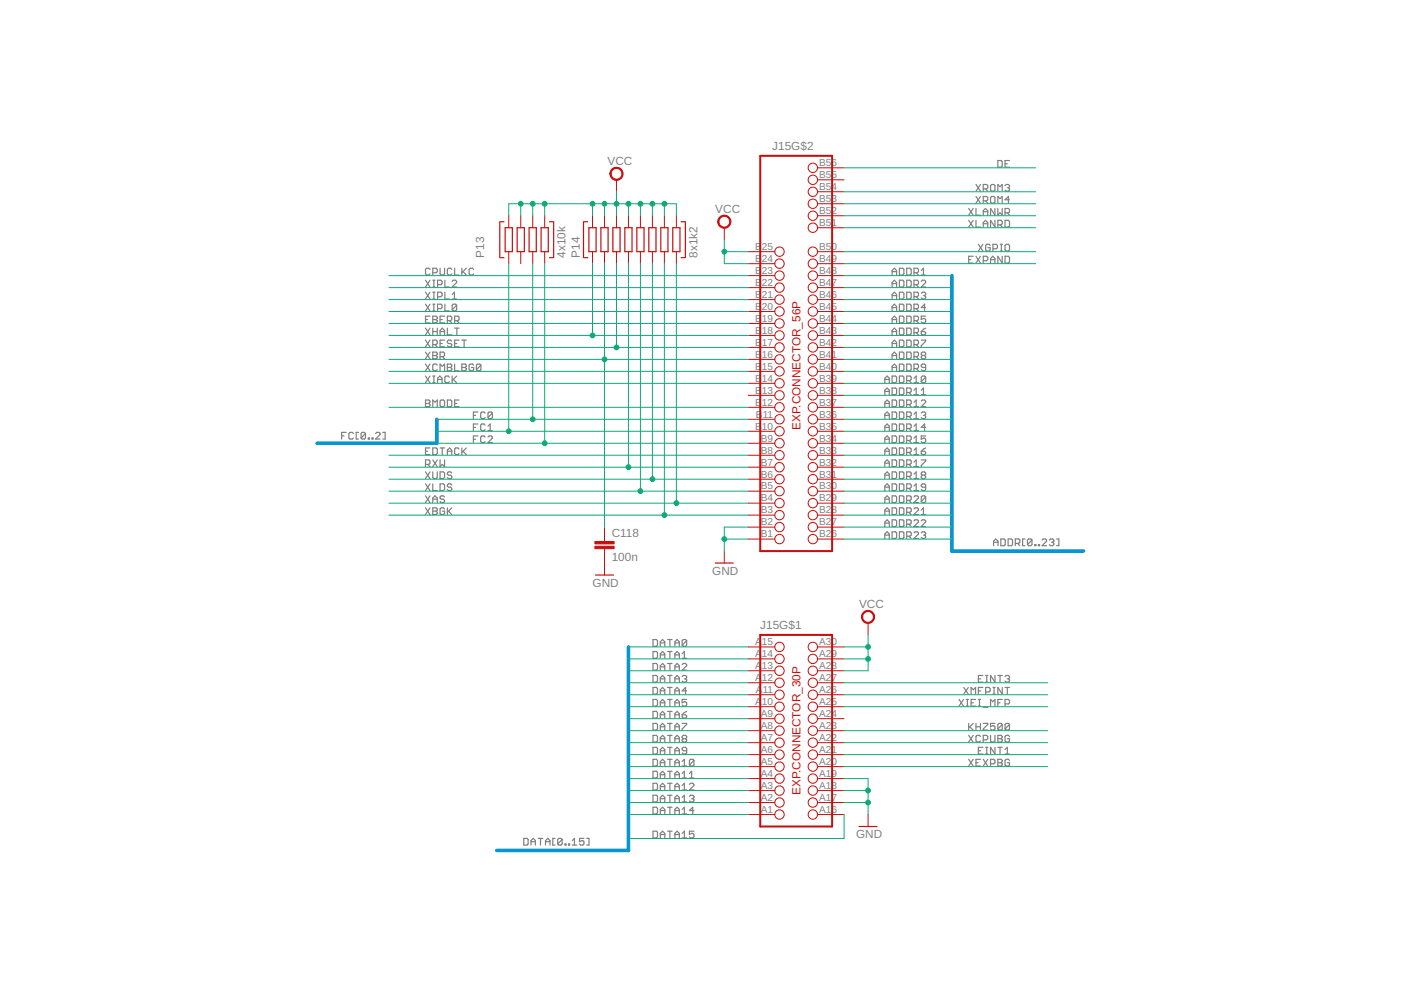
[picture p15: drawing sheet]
<svg xmlns="http://www.w3.org/2000/svg" width="297mm" height="210mm" viewBox="0 0 297 210" stroke-linecap="round" stroke-linejoin="round" font-family="sans-serif">
<defs><g id="words">
<g font-size="2.5" fill="#808080">
<text x="128.8" y="34.9">VCC</text>
<text x="163.7" y="31.8">J15G$2</text>
<text x="151.7" y="45.1">VCC</text>
<text x="102.7" y="54.6" transform="rotate(-90 102.7 54.6)">P13</text>
<text x="119.9" y="54.6" transform="rotate(-90 119.9 54.6)">4x10k</text>
<text x="123" y="54.6" transform="rotate(-90 123 54.6)">P14</text>
<text x="147.9" y="54.6" transform="rotate(-90 147.9 54.6)">8x1k2</text>
<text x="129.7" y="113.9">C118</text>
<text x="129.7" y="119">100n</text>
<text x="125.6" y="124.5">GND</text>
<text x="151" y="121.9">GND</text>
<text x="182.1" y="128.9">VCC</text>
<text x="161.2" y="133.3">J15G$1</text>
<text x="181.5" y="177.8">GND</text>
</g>
<g font-size="2.5" fill="#c90d0c">
<text x="169.7" y="91.1" transform="rotate(-90 169.7 91.1)">EXP.CONNECTOR_56P</text>
<text x="169.7" y="168.6" transform="rotate(-90 169.7 168.6)">EXP.CONNECTOR_30P</text>
</g>
<g font-size="2.1" fill="#808080">
<text x="173.7" y="35.2">B56</text>
<text x="173.7" y="40.3">B54</text>
<text x="173.7" y="37.8">B55</text>
<text x="173.7" y="47.9">B51</text>
<text x="173.7" y="45.4">B52</text>
<text x="173.7" y="42.8">B53</text>
<text x="160.1" y="53">B</text>
<text x="161.6" y="53">25</text>
<text x="173.7" y="53">B50</text>
<text x="160.1" y="58.1">B</text>
<text x="160.1" y="55.5">B</text>
<text x="161.6" y="58.1">23</text>
<text x="161.6" y="55.5">24</text>
<text x="173.7" y="58.1">B48</text>
<text x="173.7" y="55.5">B49</text>
<text x="160.1" y="65.7">B</text>
<text x="160.1" y="63.2">B</text>
<text x="160.1" y="60.6">B</text>
<text x="161.6" y="65.7">20</text>
<text x="161.6" y="63.2">21</text>
<text x="161.6" y="60.6">22</text>
<text x="173.7" y="65.7">B45</text>
<text x="173.7" y="63.2">B46</text>
<text x="173.7" y="60.6">B47</text>
<text x="160.1" y="70.8">B</text>
<text x="160.1" y="68.2">B</text>
<text x="161.6" y="70.8">18</text>
<text x="161.6" y="68.2">19</text>
<text x="173.7" y="70.8">B43</text>
<text x="173.7" y="68.2">B44</text>
<text x="160.1" y="75.9">B</text>
<text x="160.1" y="73.3">B</text>
<text x="161.6" y="75.9">16</text>
<text x="161.6" y="73.3">17</text>
<text x="173.7" y="75.9">B41</text>
<text x="173.7" y="73.3">B42</text>
<text x="160.1" y="83.5">B</text>
<text x="160.1" y="80.9">B</text>
<text x="160.1" y="78.4">B</text>
<text x="161.6" y="83.5">13</text>
<text x="161.6" y="80.9">14</text>
<text x="161.6" y="78.4">15</text>
<text x="173.7" y="83.5">B38</text>
<text x="173.7" y="80.9">B39</text>
<text x="173.7" y="78.4">B40</text>
<text x="160.1" y="86">B</text>
<text x="160.3" y="88.5">B</text>
<text x="161.6" y="86">12</text>
<text x="161.7" y="88.5">11</text>
<text x="173.7" y="88.5">B36</text>
<text x="173.7" y="86">B37</text>
<text x="160.1" y="91.1">B</text>
<text x="161.3" y="93.6">B9</text>
<text x="161.6" y="91.1">10</text>
<text x="173.7" y="93.6">B34</text>
<text x="173.7" y="91.1">B35</text>
<text x="161.3" y="101.2">B6</text>
<text x="161.3" y="98.7">B7</text>
<text x="161.3" y="96.2">B8</text>
<text x="173.7" y="101.2">B31</text>
<text x="173.7" y="98.7">B32</text>
<text x="173.7" y="96.2">B33</text>
<text x="161.3" y="106.3">B4</text>
<text x="161.3" y="103.8">B5</text>
<text x="173.7" y="106.3">B29</text>
<text x="173.7" y="103.8">B30</text>
<text x="161.3" y="113.9">B1</text>
<text x="161.3" y="111.4">B2</text>
<text x="161.3" y="108.9">B3</text>
<text x="173.7" y="113.9">B26</text>
<text x="173.7" y="111.4">B27</text>
<text x="173.7" y="108.9">B28</text>
<text x="160.1" y="136.8">A</text>
<text x="161.6" y="136.8">15</text>
<text x="173.7" y="136.8">A30</text>
<text x="160.1" y="141.9">A</text>
<text x="160.1" y="139.3">A</text>
<text x="161.6" y="141.9">13</text>
<text x="161.6" y="139.3">14</text>
<text x="173.7" y="141.9">A28</text>
<text x="173.7" y="139.3">A29</text>
<text x="160.1" y="149.5">A</text>
<text x="160.1" y="144.4">A</text>
<text x="160.3" y="147">A</text>
<text x="161.6" y="149.5">10</text>
<text x="161.6" y="144.4">12</text>
<text x="161.7" y="147">11</text>
<text x="173.7" y="149.5">A25</text>
<text x="173.7" y="147">A26</text>
<text x="173.7" y="144.4">A27</text>
<text x="161.3" y="154.6">A8</text>
<text x="161.3" y="152">A9</text>
<text x="173.7" y="154.6">A23</text>
<text x="173.7" y="152">A24</text>
<text x="161.3" y="159.6">A6</text>
<text x="161.3" y="157.1">A7</text>
<text x="173.7" y="159.6">A21</text>
<text x="173.7" y="157.1">A22</text>
<text x="161.3" y="167.3">A3</text>
<text x="161.3" y="164.7">A4</text>
<text x="161.3" y="162.2">A5</text>
<text x="173.7" y="167.3">A18</text>
<text x="173.7" y="164.7">A19</text>
<text x="173.7" y="162.2">A20</text>
<text x="161.3" y="172.3">A1</text>
<text x="161.3" y="169.8">A2</text>
<text x="173.7" y="172.3">A16</text>
<text x="173.7" y="169.8">A17</text>
</g>
</g></defs>
<g fill="none" stroke="#808080" stroke-width=".25">
<path d="M206.9 39.1l1 1.4M207.9 39.1l-1 1.4M210.2 39.1h.5l.2 .2v1l-.2 .2h-.5l-.2-.2v-1zM211.6 34h.7l.2 .3v.9l-.2 .3h-.7zM213.1 39.3l.2-.2h.5l.2 .2-.2 .5M213.1 34.7h.5M213.6 39.8h.2M213.8 39.8l.2 .2v.3l-.2 .2h-.5l-.2-.2M214 34h-.9v1.5h.9M90.2 59.4l1 1.5M91.2 57.1l-.3-.2h-.5l-.2 .2v1l.2 .2h.5l.3-.2M91.2 59.4l-1 1.5"/>
<path d="M91.8 59.4h.4M91.8 57.8h.7l.2-.2v-.5l-.2-.2h-.7v1.4M92 59.4v1.5M93.3 56.9v1.2l.2 .2h.5l.3-.2v-1.2M94.3 59.4v1.5h1M95.8 57.1l-.3-.2h-.4l-.3 .2v1l.3 .2h.4l.3-.2M95.9 59.7l.2-.3h.5l.2 .3v.2l-.9 1h.9M96.4 56.9v1.4h.9M97.9 56.9v1.4M98.2 57.6l.7 .7M98.9 56.9l-1 .9M100.4 57.1l-.2-.2h-.5l-.2 .2v1l.2 .2h.5l.2-.2"/>
<path d="M189.1 58.3v-.9l.5-.5 .5 .5v.9M189.1 57.6h1M190.7 56.9h.7l.2 .2v1l-.2 .2h-.7zM190.7 59.4h.7l.2 .3v.9l-.2 .3h-.7zM192.2 56.9h.7l.3 .2v1l-.3 .2h-.7zM192.2 59.4h.7l.3 .3v.9l-.3 .3h-.7zM193.8 57.8h.7l.2-.2v-.5l-.2-.2h-.7v1.4M194.2 57.8l.5 .5M195.3 57.4l.5-.5v1.4M195.3 59.7l.3-.3h.4l.3 .3v.2l-1 1h1M195.3 58.3h1M205.4 55.1h.4"/>
<path d="M205.4 44.2l.9 1.4M205.4 46.7l.9 1.5M206.3 54.3h-.9v1.5h.9M206.3 44.2l-.9 1.4M206.3 46.7l-.9 1.5M206.9 44.2v1.4h1M206.9 46.7v1.5h1M206.9 54.3l1 1.5M206.9 41.7l1 1.4M207.4 51.8l1 1.4M207.9 54.3l-1 1.5M207.9 41.7l-1 1.4"/>
<path d="M208.4 51.8l-1 1.4M208.5 40h.7l.2-.2v-.5l-.2-.2h-.7v1.4M208.5 42.6h.7l.2-.2v-.5l-.2-.2h-.7v1.4M208.5 45.6v-.9l.4-.5 .5 .5v.9M208.5 48.2v-1l.4-.5 .5 .5v1M208.5 55.3h.7l.2-.2v-.5l-.2-.3h-.7v1.5M208.5 44.9h.9M208.5 47.4h.9M208.9 42.6l.5 .5M208.9 40l.5 .5M209.9 52l-.2-.2h-.5l-.2 .2v1l.2 .2h.5l.2-.2v-.5h-.5M210 55.8v-1l.5-.5 .4 .5v1"/>
<path d="M210 55.1h.9M210.2 41.7h.5l.2 .2v.9l-.2 .3h-.5l-.2-.3v-.9zM210.5 52.7h.7l.3-.2v-.5l-.3-.2h-.7v1.4M210.9 44.2v1.4l-.9-1.4v1.4M210.9 46.7v1.5l-.9-1.5v1.5M211.6 40.5v-1.4l.4 .5 .5-.5v1.4M211.6 43.1v-1.4l.4 .4 .5-.4v1.4M211.6 44.2v1.4l.4-.5 .5 .5v-1.4M211.6 47.7h.7l.2-.3v-.4l-.2-.3h-.7v1.5M212 47.7l.5 .5M212.1 51.8h.4M212.1 53.2h.4"/>
<path d="M212.3 51.8v1.4M212.5 54.3v1.5l-.9-1.5v1.5M213.1 45.1h.7l.2-.2v-.5l-.2-.2h-.7v1.4M213.1 46.7h.7l.2 .3v.9l-.2 .3h-.7zM213.1 54.3h.7l.2 .3v.9l-.2 .3h-.7zM213.3 51.8h.5l.2 .2v1l-.2 .2h-.5l-.2-.2v-1zM213.6 45.1l.4 .5M214 42.4h-.9l.7-.7v1.4M90.2 67.8h.5M90.2 62l1 1.4M90.2 64.5l1 1.4M90.2 69.6l1 1.4"/>
<path d="M90.2 72.1l1 1.4M90.2 74.7l1 1.4M90.2 77.2l1 1.4M90.2 79.7l1 1.5M91.2 67h-1v1.5h1M91.2 62l-1 1.4M91.2 64.5l-1 1.4M91.2 69.6l-1 1.4M91.2 72.1l-1 1.4M91.2 74.7l-1 1.4M91.2 77.2l-1 1.4M91.2 79.7l-1 1.5"/>
<path d="M91.8 79.7h.4M91.8 75.4h.7M91.8 74.7h.7l.2 .2v.2l-.2 .3 .2 .2v.2l-.2 .3h-.7zM91.8 73.1h.7l.2-.3v-.5l-.2-.2h-.7v1.4M91.8 63.4h.4M91.8 62h.4M91.8 60.9h.4M91.8 70.3h.9M91.8 67.8h.7M91.8 67h.7l.2 .3v.2l-.2 .3 .2 .2v.2l-.2 .3h-.7zM91.8 65.9h.4M91.8 64.5h.4"/>
<path d="M91.8 69.6v1.4M92 62v1.4M92 64.5v1.4M92 79.7v1.5M92.2 73.1l.5 .4M92.7 77.4l-.2-.2h-.5l-.2 .2v1l.2 .2h.5l.2-.2M92.7 69.6v1.4M92.8 62.9h.7l.2-.2v-.5l-.2-.2h-.7v1.4M92.8 60.4h.7l.2-.3v-.4l-.2-.3h-.7v1.5M92.8 65.4h.7l.2-.2v-.5l-.2-.2h-.7v1.4M93.3 75.6h.7l.3-.2v-.5l-.3-.2h-.7v1.4M93.3 72.8h.5"/>
<path d="M93.3 70.3h1M93.3 67.8h.5M93.3 71v-.9l.5-.5 .5 .5v.9M93.3 78.6v-1.4l.5 .5 .5-.5v1.4M93.8 75.6l.5 .5M94.3 72.1h-1v1.4h1M94.3 67h-1v1.5h1M94.3 62v1.4h1M94.3 64.5v1.4h1M94.8 77.9h.7M94.8 77.2h.7l.3 .2-.3 .5 .3 .5-.3 .2h-.7zM94.8 69.6v1.4h1"/>
<path d="M94.8 68h.7l.3-.2v-.5l-.3-.3h-.7v1.5M95.3 80l-.3-.3h-.4l-.3 .3v.9l.3 .3h.4l.3-.3M95.3 68l.5 .5M95.8 72.3l-.3-.2h-.4l-.3 .2v.3l.3 .2h.4l.3 .3-.3 .4h-.4l-.3-.2M95.9 63.4h.9M95.9 62.4l.5-.4v1.4M95.9 79.7v1.5M96.4 77.2v1.4h.9M96.4 72.8h.5M96.4 69.6h.9M96.4 68h.7l.2-.2v-.5l-.2-.3h-.7v1.5M96.8 64.7v1l-.2 .2h-.5l-.2-.2"/>
<path d="M96.8 64.7l-.2-.2h-.5l-.2 .2v1M96.8 64.7l-.9 1M96.8 79.7l-.9 1M96.9 69.6v1.4M96.9 68l.4 .5M97.3 72.1h-.9v1.4h.9M97.9 77.9h.7M97.9 77.2h.7l.3 .2-.3 .5 .3 .5-.3 .2h-.7zM97.9 72.1h1M98.4 72.1v1.4M100.4 77.4l-.2-.2h-.5l-.2 .2v1l.2 .2h.5l.2-.2v-.5h-.5M102 77.4v1l-.3 .2h-.5l-.2-.2"/>
<path d="M102 77.4l-.3-.2h-.5l-.2 .2v1M102 77.4l-1 1M189.1 60.9v-1l.5-.5 .5 .5v1M189.1 63.4v-1l.5-.4 .5 .4v1M189.1 65.9v-.9l.5-.5 .5 .5v.9M189.1 68.5v-1l.5-.5 .5 .5v1M189.1 71v-.9l.5-.5 .5 .5v.9M189.1 73.5v-.9l.5-.5 .5 .5v.9M189.1 76.1v-1l.5-.4 .5 .4v1M189.1 78.6v-.9l.5-.5 .5 .5v.9M189.1 79.7h.8l.2 .3v.9l-.2 .3h-.8zM189.1 77.9h1"/>
<path d="M189.1 75.4h1M189.1 72.8h1M189.1 62.7h1M189.1 60.1h1M189.1 70.3h1M189.1 67.8h1M189.1 65.2h1M190.7 62h.7l.2 .2v.9l-.2 .3h-.7zM190.7 64.5h.7l.2 .2v1l-.2 .2h-.7zM190.7 67h.7l.2 .3v.9l-.2 .3h-.7zM190.7 69.6h.7l.2 .2v1l-.2 .2h-.7zM190.7 72.1h.7l.2 .2v1l-.2 .2h-.7z"/>
<path d="M190.7 74.7h.7l.2 .2v.9l-.2 .3h-.7zM190.7 77.2h.7l.2 .2v1l-.2 .2h-.7zM190.7 79.7h.7l.2 .3v.9l-.2 .3h-.7zM192.2 62h.7l.3 .2v.9l-.3 .3h-.7zM192.2 64.5h.7l.3 .2v1l-.3 .2h-.7zM192.2 67h.7l.3 .3v.9l-.3 .3h-.7zM192.2 69.6h.7l.3 .2v1l-.3 .2h-.7zM192.2 72.1h.7l.3 .2v1l-.3 .2h-.7zM192.2 74.7h.7l.3 .2v.9l-.3 .3h-.7zM192.2 77.2h.7l.3 .2v1l-.3 .2h-.7zM193.8 60.4h.7l.2-.3v-.4l-.2-.3h-.7v1.5M193.8 62.9h.7l.2-.2v-.5l-.2-.2h-.7v1.4"/>
<path d="M193.8 65.4h.7l.2-.2v-.5l-.2-.2h-.7v1.4M193.8 68h.7l.2-.2v-.5l-.2-.3h-.7v1.5M193.8 70.5h.7l.2-.2v-.5l-.2-.2h-.7v1.4M193.8 73.1h.7l.2-.3v-.5l-.2-.2h-.7v1.4M193.8 75.6h.7l.2-.2v-.5l-.2-.2h-.7v1.4M193.8 78.1h.7l.2-.2v-.5l-.2-.2h-.7v1.4M194.2 78.1l.5 .5M194.2 75.6l.5 .5M194.2 73.1l.5 .4M194.2 62.9l.5 .5M194.2 60.4l.5 .5M194.2 70.5l.5 .5"/>
<path d="M194.2 68l.5 .5M194.2 65.4l.5 .5M195.3 70.3h.7l.3 .5-.3 .2h-.4l-.3-.2zM195.3 72.1h1v.2l-1 1v.2M195.3 62.2l.3-.2h.4l.3 .2v.2l-.3 .3M195.6 75.4l-.3-.3v-.2l.3-.2h.4l.3 .2v.2l-.3 .3M195.6 75.4l-.3 .2 .3 .5h.4l.3-.3-.3-.4M195.6 75.4h.4M195.8 62.7h.2M196 62.7l.3 .2-.3 .5h-.4l-.3-.3M196.3 67h-1v.8l.5-.3 .5 .3v.4l-.3 .3h-.4l-.3-.3M196.3 77.9h-.7l-.3-.2 .3-.5h.4l.3 .2v1l-.3 .2h-.4l-.3-.2"/>
<path d="M196.3 80l-.3-.3h-.4l-.3 .3v.9M196.3 80v.9l-.3 .3h-.4l-.3-.3M196.3 65.2h-1l.7-.7v1.4M196.3 80l-1 .9M196.3 69.6l-1 .7M72.4 92.4h.5M73.4 91.7h-1v1.4M74.9 91.9l-.2-.2h-.5l-.2 .2v1l.2 .2h.5l.2-.2M76 91.7h-.5v1.4h.5M77.5 91.9l-.2-.2h-.5l-.2 .2v1M77.5 91.9v1l-.2 .2h-.5l-.2-.2M77.5 91.9l-.9 1"/>
<path d="M78.1 92.9h.2v.2h-.2zM78.9 92.9h.2v.2h-.2zM79.6 91.9l.3-.2h.4l.3 .2v.2l-1 1h1M81.2 91.7h.5v1.4h-.5M90.2 98.5h.7l.3-.3v-.5l-.3-.2h-.7v1.4M90.2 95.7h.5M90.2 85.5h.7M90.2 84.8h.7l.3 .2v.3l-.3 .2 .3 .3v.2l-.3 .2h-.7zM90.7 98.5l.5 .4M91.2 95h-1v1.4h1M91.8 95h.7l.2 .2v1l-.2 .2h-.7zM91.8 81.2h.4"/>
<path d="M91.8 86.2v-1.4l.4 .5 .5-.5v1.4M91.8 97.5l.9 1.4M92.7 97.5l-.9 1.4M92.8 80.5h.9M92.8 81.2v-1l.5-.5 .4 .5v1M93.3 95h1M93.3 85l.2-.2h.5l.3 .2v1l-.3 .2h-.5l-.2-.2zM93.3 97.5v1.4l.5-.4 .5 .4v-1.4M93.8 95v1.4M94.8 95.7h1M94.8 84.8h.7l.3 .2v1l-.3 .2h-.7zM94.8 96.4v-1l.5-.4 .5 .4v1"/>
<path d="M96.1 80.5l.7 .7M96.4 85.5h.5M97.3 95.2l-.2-.2h-.5l-.2 .2v1l.2 .2h.5l.2-.2M97.3 84.8h-.9v1.4h.9M97.9 95v1.4M98.2 95.7l.7 .7M98.9 95l-1 .9M100.4 93.1h.4M100.4 90.6h.4M100.4 88.1h.4M101.3 92.4h-.9v1.5M101.3 89.9h-.9v1.4"/>
<path d="M101.3 87.4h-.9v1.4M102.8 92.7l-.2-.3h-.4l-.3 .3v.9l.3 .3h.4l.2-.3M102.8 90.1l-.2-.2h-.4l-.3 .2v1l.3 .2h.4l.2-.2M102.8 87.6l-.2-.2h-.4l-.3 .2v.9l.3 .3h.4l.2-.3M103.5 92.7l.2-.3h.5l.2 .3v.2l-.9 1h.9M103.5 91.3h.9M103.5 90.4l.4-.5v1.4M104.4 87.6v.9l-.2 .3h-.5l-.2-.3M104.4 87.6l-.2-.2h-.5l-.2 .2v.9M104.4 87.6l-.9 .9M187.6 81.2v-1l.5-.5 .5 .5v1M187.6 83.7v-1l.5-.4 .5 .4v1"/>
<path d="M187.6 86.2v-.9l.5-.5 .5 .5v.9M187.6 88.8v-1l.5-.4 .5 .4v1M187.6 91.3v-.9l.5-.5 .5 .5v.9M187.6 93.9v-1l.5-.5 .5 .5v1M187.6 96.4v-1l.5-.4 .5 .4v1M187.6 98.9v-.9l.5-.5 .5 .5v.9M187.6 98.2h1M187.6 95.7h1M187.6 93.1h1M187.6 90.6h1M187.6 88.1h1M187.6 85.5h1"/>
<path d="M187.6 83h1M187.6 80.5h1M189.1 87.4h.8l.2 .2v.9l-.2 .3h-.8zM189.1 89.9h.8l.2 .2v1l-.2 .2h-.8zM189.1 92.4h.8l.2 .3v.9l-.2 .3h-.8zM189.1 95h.8l.2 .2v1l-.2 .2h-.8zM189.1 82.3h.8l.2 .2v1l-.2 .2h-.8zM189.1 84.8h.8l.2 .2v1l-.2 .2h-.8zM189.1 97.5h.8l.2 .2v1l-.2 .2h-.8zM190.7 82.3h.7l.2 .2v1l-.2 .2h-.7zM190.7 84.8h.7l.2 .2v1l-.2 .2h-.7zM190.7 87.4h.7l.2 .2v.9l-.2 .3h-.7z"/>
<path d="M190.7 89.9h.7l.2 .2v1l-.2 .2h-.7zM190.7 92.4h.7l.2 .3v.9l-.2 .3h-.7zM190.7 95h.7l.2 .2v1l-.2 .2h-.7zM190.7 97.5h.7l.2 .2v1l-.2 .2h-.7zM192.2 88.3h.7l.3-.2v-.5l-.3-.2h-.7v1.4M192.2 93.4h.7l.3-.3v-.4l-.3-.3h-.7v1.5M192.2 95.9h.7l.3-.2v-.5l-.3-.2h-.7v1.4M192.2 98.5h.7l.3-.3v-.5l-.3-.2h-.7v1.4M192.2 80.7h.7l.3-.2v-.5l-.3-.3h-.7v1.5M192.2 83.2h.7l.3-.2v-.5l-.3-.2h-.7v1.4M192.2 85.8h.7l.3-.3v-.5l-.3-.2h-.7v1.4M192.2 90.8h.7l.3-.2v-.5l-.3-.2h-.7v1.4"/>
<path d="M192.7 98.5l.5 .4M192.7 95.9l.5 .5M192.7 93.4l.5 .5M192.7 90.8l.5 .5M192.7 88.3l.5 .5M192.7 85.8l.5 .4M192.7 83.2l.5 .5M192.7 80.7l.5 .5M193.8 95.4l.4-.4v1.4M193.8 80.2l.4-.5v1.5M193.8 82.7l.4-.4v1.4M193.8 85.3l.4-.5v1.4"/>
<path d="M193.8 87.8l.4-.4v1.4M193.8 90.4l.4-.5v1.4M193.8 92.9l.4-.5v1.5M193.8 98l.4-.5v1.4M193.8 98.9h.9M193.8 96.4h.9M193.8 93.9h.9M193.8 91.3h.9M193.8 88.8h.9M193.8 86.2h.9M193.8 83.7h.9M193.8 81.2h.9"/>
<path d="M195.3 82.7l.5-.4v1.4M195.3 95.7h.7l.3 .5-.3 .2h-.4l-.3-.2zM195.3 97.5h1v.2l-1 1v.2M195.3 85l.3-.2h.4l.3 .2v.3l-1 .9h1M195.3 87.6l.3-.2h.4l.3 .2-.3 .5M195.3 83.7h1M195.8 88.1h.2M196 88.1l.3 .2-.3 .5h-.4l-.3-.3M196.3 92.4h-1v.7l.5-.2 .5 .2v.5l-.3 .3h-.4l-.3-.3M196.3 95l-1 .7M196.3 90.6h-1l.7-.7v1.4M90.2 100.1l1 1.4"/>
<path d="M90.2 102.6l1 1.4M90.2 105.1l1 1.5M90.2 107.7l1 1.4M91.2 100.1l-1 1.4M91.2 102.6l-1 1.4M91.2 105.1l-1 1.5M91.2 107.7l-1 1.4M91.8 108.4h.7M91.8 107.7h.7l.2 .2v.2l-.2 .3 .2 .2v.3l-.2 .2h-.7zM91.8 105.8h.9M91.8 102.6v1.4h.9M91.8 100.1v1.1l.2 .3h.5l.2-.3v-1.1"/>
<path d="M91.8 106.6v-1l.4-.5 .5 .5v1M93.3 102.6h.7l.3 .2v1l-.3 .2h-.7zM93.3 100.1h.7l.3 .2v.9l-.3 .3h-.7zM94.3 107.9l-.3-.2h-.5l-.2 .2v1l.2 .2h.5l.3-.2v-.5h-.5M94.3 105.4l-.3-.3h-.5l-.2 .5 .2 .2h.5l.3 .3v.2l-.3 .3h-.5l-.2-.3M94.8 107.7v1.4M95.1 108.4l.7 .7M95.8 102.8l-.3-.2h-.4l-.3 .2 .3 .5h.4l.3 .2-.3 .5h-.4l-.3-.2M95.8 100.3l-.3-.2h-.4l-.3 .2 .3 .5h.4l.3 .2-.3 .5h-.4l-.3-.3M95.8 107.7l-1 .9M187.6 101.5v-1l.5-.4 .5 .4v1M187.6 104v-.9l.5-.5 .5 .5v.9"/>
<path d="M187.6 106.6v-1l.5-.5 .5 .5v1M187.6 109.1v-1l.5-.4 .5 .4v1M187.6 111.6v-.9l.5-.5 .5 .5v.9M187.6 114.2v-1l.5-.4 .5 .4v1M187.6 108.4h1M187.6 105.8h1M187.6 103.3h1M187.6 100.8h1M187.6 110.9h1M187.6 113.5h1M189.1 105.1h.8l.2 .3v.9l-.2 .3h-.8zM189.1 110.2h.8l.2 .2v1l-.2 .2h-.8z"/>
<path d="M189.1 100.1h.8l.2 .2v.9l-.2 .3h-.8zM189.1 102.6h.8l.2 .2v1l-.2 .2h-.8zM189.1 107.7h.8l.2 .2v1l-.2 .2h-.8zM189.1 112.8h.8l.2 .2v.9l-.2 .3h-.8zM190.7 107.7h.7l.2 .2v1l-.2 .2h-.7zM190.7 100.1h.7l.2 .2v.9l-.2 .3h-.7zM190.7 102.6h.7l.2 .2v1l-.2 .2h-.7zM190.7 105.1h.7l.2 .3v.9l-.2 .3h-.7zM190.7 110.2h.7l.2 .2v1l-.2 .2h-.7zM190.7 112.8h.7l.2 .2v.9l-.2 .3h-.7zM192.2 101h.7l.3-.2v-.5l-.3-.2h-.7v1.4M192.2 103.5h.7l.3-.2v-.5l-.3-.2h-.7v1.4"/>
<path d="M192.2 106.1h.7l.3-.3v-.4l-.3-.3h-.7v1.5M192.2 108.6h.7l.3-.2v-.5l-.3-.2h-.7v1.4M192.2 111.1h.7l.3-.2v-.5l-.3-.2h-.7v1.4M192.2 113.7h.7l.3-.2v-.5l-.3-.2h-.7v1.4M192.7 108.6l.5 .5M192.7 106.1l.5 .5M192.7 103.5l.5 .5M192.7 101l.5 .5M192.7 111.1l.5 .5M192.7 113.7l.5 .5M193.8 105.4l.2-.3h.5l.2 .3v.2l-.9 1h.9M193.8 107.9l.2-.2h.5l.2 .2v.2l-.9 1h.9"/>
<path d="M193.8 110.4l.2-.2h.5l.2 .2v.3l-.9 .9h.9M193.8 113l.2-.2h.5l.2 .2v.2l-.9 1h.9M193.8 104h.9M193.8 103.1l.4-.5v1.4M193.8 100.5l.4-.4v1.4M193.8 101.5h.9M195.3 109.1h1M195.3 108.1l.5-.4v1.4M195.3 110.4l.3-.2h.4l.3 .2v.3l-1 .9h1M195.3 113l.3-.2h.4l.3 .2-.3 .5M195.6 100.8l-.3-.3 .3-.4h.4l.3 .2-.3 .5M195.6 100.8l-.3 .2 .3 .5h.4l.3-.3-.3-.4"/>
<path d="M195.6 100.8h.4M195.8 113.5h.2M196 113.5l.3 .2v.2l-.3 .3h-.4l-.3-.3M196.3 105.4l-.3-.3h-.4l-.3 .3v.9M196.3 105.4v.9l-.3 .3h-.4l-.3-.3M196.3 103.3h-.7l-.3-.2 .3-.5h.4l.3 .2v1l-.3 .2h-.4l-.3-.2M196.3 105.4l-1 .9M210.7 115.7v-1l.4-.4 .5 .4v1M210.7 115h.9M212.2 114.3h.7l.2 .2v1l-.2 .2h-.7zM213.7 114.3h.7l.3 .2v1l-.3 .2h-.7zM215.3 115.2h.7l.2-.2v-.5l-.2-.2h-.7v1.4"/>
<path d="M215.8 115.2l.4 .5M217.3 114.3h-.5v1.4h.5M218.8 114.5v1l-.2 .2h-.5l-.3-.2M218.8 114.5l-.2-.2h-.5l-.3 .2v1M218.8 114.5l-1 1M219.4 115.5h.2v.2h-.2zM220.2 115.5h.2v.2h-.2zM220.9 114.5l.3-.2h.4l.3 .2v.2l-1 1h1M222.5 114.5l.2-.2h.5l.2 .2v.2l-.2 .3M222.9 115h.3M223.2 115l.2 .2v.3l-.2 .2h-.5l-.2-.2M224 114.3h.5v1.4h-.5"/>
<path d="M138.5 135.6h.7l.2 .2v1l-.2 .2h-.7zM138.5 138.1h.7l.2 .3v.9l-.2 .3h-.7zM140 137v-.9l.5-.5 .4 .5v.9M140 139.6v-1l.5-.5 .4 .5v1M140 138.9h.9M140 136.3h.9M141.5 138.1h1M141.5 135.6h1M142 135.6v1.4M142 138.1v1.5M143.1 138.9h.9M143.1 137v-.9l.5-.5 .4 .5v.9"/>
<path d="M143.1 139.6v-1l.5-.5 .4 .5v1M143.1 136.3h.9M144.6 139.6h1M144.6 138.6l.5-.5v1.5M145.6 135.8v1l-.2 .2h-.5l-.3-.2M145.6 135.8l-.2-.2h-.5l-.3 .2v1M145.6 135.8l-1 1M138.5 153.4h.7l.2 .2v1l-.2 .2h-.7zM138.5 140.7h.7l.2 .2v1l-.2 .2h-.7zM138.5 143.2h.7l.2 .2v1l-.2 .2h-.7zM138.5 145.8h.7l.2 .2v.9l-.2 .3h-.7zM138.5 148.3h.7l.2 .2v1l-.2 .2h-.7z"/>
<path d="M138.5 150.8h.7l.2 .3v.9l-.2 .3h-.7zM138.5 155.9h.7l.2 .2v1l-.2 .2h-.7zM138.5 158.5h.7l.2 .2v.9l-.2 .3h-.7zM140 142.1v-.9l.5-.5 .4 .5v.9M140 144.6v-.9l.5-.5 .4 .5v.9M140 147.2v-1l.5-.4 .4 .4v1M140 149.7v-.9l.5-.5 .4 .5v.9M140 152.3v-1l.5-.5 .4 .5v1M140 154.8v-.9l.5-.5 .4 .5v.9M140 157.3v-.9l.5-.5 .4 .5v.9M140 159.9v-1l.5-.4 .4 .4v1M140 141.4h.9"/>
<path d="M140 143.9h.9M140 146.5h.9M140 149h.9M140 151.6h.9M140 154.1h.9M140 156.6h.9M140 159.2h.9M141.5 140.7h1M141.5 143.2h1M141.5 145.8h1M141.5 148.3h1M141.5 150.8h1"/>
<path d="M141.5 153.4h1M141.5 155.9h1M141.5 158.5h1M142 140.7v1.4M142 143.2v1.4M142 145.8v1.4M142 148.3v1.4M142 150.8v1.5M142 153.4v1.4M142 155.9v1.4M142 158.5v1.4M143.1 142.1v-.9l.5-.5 .4 .5v.9"/>
<path d="M143.1 144.6v-.9l.5-.5 .4 .5v.9M143.1 147.2v-1l.5-.4 .4 .4v1M143.1 149.7v-.9l.5-.5 .4 .5v.9M143.1 152.3v-1l.5-.5 .4 .5v1M143.1 154.8v-.9l.5-.5 .4 .5v.9M143.1 157.3v-.9l.5-.5 .4 .5v.9M143.1 159.9v-1l.5-.4 .4 .4v1M143.1 141.4h.9M143.1 143.9h.9M143.1 146.5h.9M143.1 149h.9M143.1 151.6h.9"/>
<path d="M143.1 154.1h.9M143.1 156.6h.9M143.1 159.2h.9M144.6 151.6h.8l.2 .4-.2 .3h-.5l-.3-.3zM144.6 153.4h1v.2l-1 1v.2M144.6 140.9l.3-.2h.5l.2 .2v.3l-1 .9h1M144.6 143.4l.3-.2h.5l.2 .2v.3l-.2 .2M144.9 156.6l-.3-.2 .3-.5h.5l.2 .2-.2 .5M144.9 156.6l-.3 .3 .3 .4h.5l.2-.2-.2-.5M144.9 156.6h.5M145.1 143.9h.3M145.4 143.9l.2 .3-.2 .4h-.5l-.3-.2"/>
<path d="M145.6 148.3h-1v.7l.5-.2h.3l.2 .2v.5l-.2 .2h-.5l-.3-.2M145.6 159.2h-.7l-.3-.3 .3-.4h.5l.2 .2v.9l-.2 .3h-.5l-.3-.3M145.6 146.5h-1l.8-.7v1.4M145.6 150.8l-.5 .3-.5 .5M203.3 148.3l1 1.4M204.3 148.3l-1 1.4M204.3 145.8l1 1.4M204.9 149.7h.4M204.9 148.3h.4M205.1 148.3v1.4M205.3 145.8l-1 1.4M205.4 155.9l.9 1.4"/>
<path d="M205.4 153.4v1.4M205.6 154.1l.7 .7M205.9 149h.5M205.9 147.2v-1.4l.5 .4 .4-.4v1.4M206.3 155.9l-.9 1.4M206.3 153.4l-.9 .9M206.8 148.3h-.9v1.4h.9M206.9 154.1h1M206.9 153.4v1.4M207.4 143.9h.5M207.4 146.5h.5M207.4 149.7h.5"/>
<path d="M207.4 148.3h.5M207.4 159.2h.5M207.7 148.3v1.4M207.9 156.1l-.3-.2h-.4l-.3 .2v1l.3 .2h.4l.3-.2M207.9 153.4v1.4M208.4 143.2h-1v1.4h1M208.4 145.8h-1v1.4M208.4 158.5h-1v1.4h1M208.5 153.4h.9v.2l-.9 1v.2h.9M208.5 156.9h.7l.2-.3v-.5l-.2-.2h-.7v1.4M208.5 150h.9M209 144.6h.4"/>
<path d="M209 143.2h.4M209 146.7h.7l.2-.2v-.5l-.2-.2h-.7v1.4M209 159.9h.4M209 158.5h.4M209.2 143.2v1.4M209.2 158.5v1.4M210 155.9v1.2l.2 .2h.5l.2-.2v-1.2M210 149.7v-1.4l.5 .5 .4-.5v1.4M210.5 147.2h.5M210.5 145.8h.5M210.8 145.8v1.4M210.9 153.4h-.9v.7l.5-.2 .4 .2v.5l-.2 .2h-.5l-.2-.2"/>
<path d="M210.9 143.2v1.4l-.9-1.4v1.4M210.9 158.5v1.4l-.9-1.4v1.4M211.6 143.2h.9M211.6 149h.4M211.6 155.9h.7l.2 .2-.2 .5 .2 .5-.2 .2h-.7zM211.6 156.6h.7M211.6 158.5h.9M212 143.2v1.4M212 158.5v1.4M212.5 148.3h-.9v1.4M212.5 153.6v1l-.2 .2h-.5l-.2-.2M212.5 153.6l-.2-.2h-.5l-.2 .2v1"/>
<path d="M212.5 145.8v1.4l-.9-1.4v1.4M212.5 153.6l-.9 1M213.1 143.4l.2-.2h.5l.2 .2v.3l-.2 .2M213.1 145.8h.9M213.1 149.2h.7l.2-.2v-.5l-.2-.2h-.7v1.4M213.1 159.9h.9M213.1 158.9l.5-.4v1.4M213.6 143.9h.2M213.6 145.8v1.4M213.8 143.9l.2 .3-.2 .4h-.5l-.2-.2M214 153.6v1l-.2 .2h-.5l-.2-.2M214 153.6l-.2-.2h-.5l-.2 .2v1"/>
<path d="M214 156.1l-.2-.2h-.5l-.2 .2v1l.2 .2h.5l.2-.2v-.5h-.4M214 153.6l-.9 1M111 177.8h.7l.3 .2v.9l-.3 .3h-.7zM112.6 179.2v-1l.5-.4 .4 .4v1M112.6 178.5h.9M114.1 177.8h1M114.6 177.8v1.4M115.7 178.5h.9M115.7 179.2v-1l.4-.4 .5 .4v1M117.7 177.8h-.5v1.4h.5M119.2 178v.9l-.3 .3h-.4l-.3-.3M119.2 178l-.3-.2h-.4l-.3 .2v.9"/>
<path d="M119.2 178l-1 .9M119.8 178.9h.2v.3h-.2zM120.5 178.9h.3v.3h-.3zM121.3 179.2h1M121.3 178.2l.5-.4v1.4M123.8 177.8h-.9v.7l.4-.3 .5 .3v.4l-.2 .3h-.5l-.2-.3M124.4 177.8h.5v1.4h-.5M138.5 161h.7l.2 .2v1l-.2 .2h-.7zM138.5 163.5h.7l.2 .3v.9l-.2 .3h-.7zM138.5 166.1h.7l.2 .2v1l-.2 .2h-.7zM138.5 168.6h.7l.2 .2v1l-.2 .2h-.7zM138.5 171.2h.7l.2 .2v.9l-.2 .3h-.7z"/>
<path d="M138.5 176.2h.7l.2 .3v.9l-.2 .3h-.7zM140 162.4v-.9l.5-.5 .4 .5v.9M140 165v-1l.5-.5 .4 .5v1M140 167.5v-1l.5-.4 .4 .4v1M140 170v-.9l.5-.5 .4 .5v.9M140 172.6v-1l.5-.4 .4 .4v1M140 177.7v-1l.5-.5 .4 .5v1M140 161.7h.9M140 164.3h.9M140 166.8h.9M140 169.3h.9M140 171.9h.9"/>
<path d="M140 176.9h.9M141.5 161h1M141.5 163.5h1M141.5 166.1h1M141.5 168.6h1M141.5 171.2h1M141.5 176.2h1M142 161v1.4M142 163.5v1.5M142 166.1v1.4M142 168.6v1.4M142 171.2v1.4"/>
<path d="M142 176.2v1.5M143.1 162.4v-.9l.5-.5 .4 .5v.9M143.1 165v-1l.5-.5 .4 .5v1M143.1 167.5v-1l.5-.4 .4 .4v1M143.1 170v-.9l.5-.5 .4 .5v.9M143.1 172.6v-1l.5-.4 .4 .4v1M143.1 177.7v-1l.5-.5 .4 .5v1M143.1 161.7h.9M143.1 164.3h.9M143.1 166.8h.9M143.1 169.3h.9M143.1 171.9h.9"/>
<path d="M143.1 176.9h.9M144.6 161.5l.5-.5v1.4M144.6 164l.5-.5v1.5M144.6 166.5l.5-.4v1.4M144.6 169.1l.5-.5v1.4M144.6 171.6l.5-.4v1.4M144.6 176.7l.5-.5v1.5M144.6 162.4h1M144.6 165h1M144.6 167.5h1M144.6 170h1M144.6 172.6h1"/>
<path d="M144.6 177.7h1M146.2 166.3l.2-.2h.5l.2 .2v.2l-.9 1h.9M146.2 168.8l.2-.2h.5l.2 .2v.3l-.2 .2M146.2 165h.9M146.2 164l.4-.5v1.5M146.6 169.3h.3M146.9 169.3l.2 .3v.2l-.2 .2h-.5l-.2-.2M147.1 161.2v1l-.2 .2h-.5l-.2-.2M147.1 161.2l-.2-.2h-.5l-.2 .2v1M147.1 176.2h-.9v.7l.4-.2 .5 .2v.5l-.2 .3h-.5l-.2-.3M147.1 161.2l-.9 1M147.1 171.9h-.9l.7-.7v1.4"/>
<path d="M205.4 161l.9 1.4M206.3 161l-.9 1.4M206.9 161.7h.5M207.9 161h-1v1.4h1M208.5 161l.9 1.4M209.4 161l-.9 1.4M210 161.9h.7l.2-.2v-.5l-.2-.2h-.7v1.4M211.6 161h.7l.2 .2-.2 .5 .2 .5-.2 .2h-.7zM211.6 161.7h.7M214 161.2l-.2-.2h-.5l-.2 .2v1l.2 .2h.5l.2-.2v-.5h-.4"/>
</g>
<g fill="none" stroke="#c90d0c" stroke-width=".25">
<path d="M106 47v7.6M106.1 54.6h.7M106.1 47h.7M107.1 48.3h1.5v5.1h-1.5zM109.6 48.3h1.6v5.1h-1.6zM112.2 48.3h1.5v5.1h-1.5zM114.7 48.3h1.5v5.1h-1.5zM116.5 54.6h.8M116.5 47h.8M117.4 47v7.6M123.7 47v7.6M123.8 54.6h.8"/>
<path d="M123.8 47h.8M124.9 48.3h1.5v5.1h-1.5zM127.4 48.3h1.5v5.1h-1.5zM129.9 48.3h1.6v5.1h-1.6zM132.5 48.3h1.5v5.1h-1.5zM135 48.3h1.5v5.1h-1.5zM137.6 48.3h1.5v5.1h-1.5zM140.1 48.3h1.5v5.1h-1.5zM142.6 48.3h1.6v5.1h-1.6zM144.4 54.6h.8M144.4 47h.8M145.3 47v7.6"/>
<path d="M151.7 119.4h3.8M126.3 121.9h3.8M182.1 175.2h3.8"/>
</g>
<g fill="none" stroke="#c90d0c" stroke-width=".21">
<path d="M130.7 38.1v2.6M173.3 38.1h5.7M173.3 35.6h5.7M107.9 45.7v2.6M107.9 53.4v2.5M110.4 45.7v2.6M110.4 53.4v2.5M112.9 45.7v2.6M112.9 53.4v2.5M115.5 45.7v2.6M115.5 53.4v2.5M125.6 45.7v2.6"/>
<path d="M125.6 53.4v2.5M128.2 45.7v2.6M128.2 53.4v2.5M130.7 45.7v2.6M130.7 53.4v2.5M133.2 45.7v2.6M133.2 53.4v2.5M135.8 45.7v2.6M135.8 53.4v2.5M138.3 45.7v2.6M138.3 53.4v2.5M140.9 45.7v2.6"/>
<path d="M140.9 53.4v2.5M143.4 45.7v2.6M143.4 53.4v2.5M153.6 48.3v2.5M158.6 58.4h5.7M158.6 55.9h5.7M158.6 53.4h5.7M173.3 58.4h5.7M173.3 55.9h5.7M173.3 53.4h5.7M173.3 48.3h5.7M173.3 45.7h5.7"/>
<path d="M173.3 43.2h5.7M173.3 40.7h5.7M158.6 78.7h5.7M158.6 76.2h5.7M158.6 73.7h5.7M158.6 71.1h5.7M158.6 68.6h5.7M158.6 66h5.7M158.6 63.5h5.7M158.6 61h5.7M173.3 78.7h5.7M173.3 76.2h5.7"/>
<path d="M173.3 73.7h5.7M173.3 71.1h5.7M173.3 68.6h5.7M173.3 66h5.7M173.3 63.5h5.7M173.3 61h5.7M158.6 99.1h5.7M158.6 96.5h5.7M158.6 94h5.7M158.6 91.4h5.7M158.6 88.9h5.7M158.6 86.4h5.7"/>
<path d="M158.6 83.8h5.7M158.6 81.3h5.7M173.3 99.1h5.7M173.3 96.5h5.7M173.3 94h5.7M173.3 91.4h5.7M173.3 88.9h5.7M173.3 86.4h5.7M173.3 83.8h5.7M173.3 81.3h5.7M128.2 111.8v3M128.2 116.3v5.6"/>
<path d="M153.6 116.8v2.6M158.6 114.3h5.7M158.6 111.8h5.7M158.6 109.2h5.7M158.6 106.7h5.7M158.6 104.1h5.7M158.6 101.6h5.7M173.3 114.3h5.7M173.3 111.8h5.7M173.3 109.2h5.7M173.3 106.7h5.7M173.3 104.1h5.7"/>
<path d="M173.3 101.6h5.7M158.6 139.7h5.7M158.6 137.2h5.7M173.3 139.7h5.7M173.3 137.2h5.7M184 132.1v2.5M158.6 160h5.7M158.6 157.5h5.7M158.6 154.9h5.7M158.6 152.4h5.7M158.6 149.8h5.7M158.6 147.3h5.7"/>
<path d="M158.6 144.8h5.7M158.6 142.2h5.7M173.3 160h5.7M173.3 157.5h5.7M173.3 154.9h5.7M173.3 152.4h5.7M173.3 149.8h5.7M173.3 147.3h5.7M173.3 144.8h5.7M173.3 142.2h5.7M158.6 172.7h5.7M158.6 170.2h5.7"/>
<path d="M158.6 167.6h5.7M158.6 165.1h5.7M158.6 162.5h5.7M173.3 172.7h5.7M173.3 170.2h5.7M173.3 167.6h5.7M173.3 165.1h5.7M173.3 162.5h5.7M184 172.7v2.5"/>
<circle cx="172.3" cy="38.1" r=".99"/>
<circle cx="172.3" cy="35.6" r=".99"/>
<circle cx="165.3" cy="53.4" r=".99"/>
<circle cx="165.3" cy="55.9" r=".99"/>
<circle cx="165.3" cy="58.4" r=".99"/>
<circle cx="172.3" cy="40.7" r=".99"/>
<circle cx="172.3" cy="43.2" r=".99"/>
<circle cx="172.3" cy="55.9" r=".99"/>
<circle cx="172.3" cy="53.4" r=".99"/>
<circle cx="172.3" cy="45.7" r=".99"/>
<circle cx="172.3" cy="48.3" r=".99"/>
<circle cx="172.3" cy="58.4" r=".99"/>
<circle cx="165.3" cy="66" r=".99"/>
<circle cx="165.3" cy="76.2" r=".99"/>
<circle cx="165.3" cy="73.7" r=".99"/>
<circle cx="165.3" cy="63.5" r=".99"/>
<circle cx="165.3" cy="78.7" r=".99"/>
<circle cx="165.3" cy="71.1" r=".99"/>
<circle cx="165.3" cy="68.6" r=".99"/>
<circle cx="165.3" cy="61" r=".99"/>
<circle cx="172.3" cy="76.2" r=".99"/>
<circle cx="172.3" cy="66" r=".99"/>
<circle cx="172.3" cy="73.7" r=".99"/>
<circle cx="172.3" cy="68.6" r=".99"/>
<circle cx="172.3" cy="61" r=".99"/>
<circle cx="172.3" cy="63.5" r=".99"/>
<circle cx="172.3" cy="78.7" r=".99"/>
<circle cx="172.3" cy="71.1" r=".99"/>
<circle cx="165.3" cy="88.9" r=".99"/>
<circle cx="165.3" cy="96.5" r=".99"/>
<circle cx="165.3" cy="99.1" r=".99"/>
<circle cx="165.3" cy="94" r=".99"/>
<circle cx="165.3" cy="91.4" r=".99"/>
<circle cx="165.3" cy="86.4" r=".99"/>
<circle cx="165.3" cy="81.3" r=".99"/>
<circle cx="165.3" cy="83.8" r=".99"/>
<circle cx="172.3" cy="99.1" r=".99"/>
<circle cx="172.3" cy="91.4" r=".99"/>
<circle cx="172.3" cy="96.5" r=".99"/>
<circle cx="172.3" cy="94" r=".99"/>
<circle cx="172.3" cy="88.9" r=".99"/>
<circle cx="172.3" cy="86.4" r=".99"/>
<circle cx="172.3" cy="83.8" r=".99"/>
<circle cx="172.3" cy="81.3" r=".99"/>
<circle cx="165.3" cy="111.8" r=".99"/>
<circle cx="165.3" cy="106.7" r=".99"/>
<circle cx="165.3" cy="104.1" r=".99"/>
<circle cx="165.3" cy="101.6" r=".99"/>
<circle cx="165.3" cy="109.2" r=".99"/>
<circle cx="165.3" cy="114.3" r=".99"/>
<circle cx="172.3" cy="111.8" r=".99"/>
<circle cx="172.3" cy="109.2" r=".99"/>
<circle cx="172.3" cy="104.1" r=".99"/>
<circle cx="172.3" cy="114.3" r=".99"/>
<circle cx="172.3" cy="101.6" r=".99"/>
<circle cx="172.3" cy="106.7" r=".99"/>
<circle cx="165.3" cy="137.2" r=".99"/>
<circle cx="165.3" cy="139.7" r=".99"/>
<circle cx="172.3" cy="139.7" r=".99"/>
<circle cx="172.3" cy="137.2" r=".99"/>
<circle cx="165.3" cy="157.5" r=".99"/>
<circle cx="165.3" cy="142.2" r=".99"/>
<circle cx="165.3" cy="160" r=".99"/>
<circle cx="165.3" cy="149.8" r=".99"/>
<circle cx="165.3" cy="147.3" r=".99"/>
<circle cx="165.3" cy="154.9" r=".99"/>
<circle cx="165.3" cy="144.8" r=".99"/>
<circle cx="165.3" cy="152.4" r=".99"/>
<circle cx="172.3" cy="157.5" r=".99"/>
<circle cx="172.3" cy="152.4" r=".99"/>
<circle cx="172.3" cy="144.8" r=".99"/>
<circle cx="172.3" cy="160" r=".99"/>
<circle cx="172.3" cy="154.9" r=".99"/>
<circle cx="172.3" cy="149.8" r=".99"/>
<circle cx="172.3" cy="147.3" r=".99"/>
<circle cx="172.3" cy="142.2" r=".99"/>
<circle cx="165.3" cy="172.7" r=".99"/>
<circle cx="165.3" cy="167.6" r=".99"/>
<circle cx="165.3" cy="170.2" r=".99"/>
<circle cx="165.3" cy="165.1" r=".99"/>
<circle cx="165.3" cy="162.5" r=".99"/>
<circle cx="172.3" cy="170.2" r=".99"/>
<circle cx="172.3" cy="162.5" r=".99"/>
<circle cx="172.3" cy="172.7" r=".99"/>
<circle cx="172.3" cy="165.1" r=".99"/>
<circle cx="172.3" cy="167.6" r=".99"/>
</g>
<g fill="#c90d0c" stroke="#c90d0c" stroke-width=".21">
<path d="M183 129.8a1.4 1.4 0 0 1 2.2 .3 1.4 1.4 0 0 1-.8 2 1.4 1.4 0 0 1-1.8-1.3h.3a1.14 1.14 0 0 1 1.7-.9 1.14 1.14 0 0 1 .1 1.9 1.14 1.14 0 0 1-1.8-.7v-.3h-.3z" fill-rule="evenodd"/>
<path d="M152.5 46.1a1.39 1.39 0 0 1 2.3 .2 1.39 1.39 0 0 1-.9 2.1 1.39 1.39 0 0 1-1.7-1.4h.2a1.15 1.15 0 0 1 1.6-1.1 1.15 1.15 0 0 1 .3 1.9 1.15 1.15 0 0 1-1.8-.5l-.1-.3h-.2z" fill-rule="evenodd"/>
<path d="M129.7 35.9a1.4 1.4 0 0 1 2.2 .2 1.4 1.4 0 0 1-.8 2.1 1.4 1.4 0 0 1-1.8-1.3h.3a1.15 1.15 0 0 1 1.6-1.1 1.15 1.15 0 0 1 .3 1.9 1.15 1.15 0 0 1-1.9-.6v-.2h-.3z" fill-rule="evenodd"/>
</g>
<g fill="#c90d0c" stroke="#c90d0c" stroke-width=".21">
<path d="M126.1 115.8h4.1v.5h-4.1z"/>
<path d="M126.1 114.8h4.1v.5h-4.1z"/>
</g>
<path d="M161.2 33h15.2v83.8h-15.2zM161.2 134.6h15.2v40.6h-15.2z" fill="none" stroke="#c90d0c" stroke-width=".42"/>
<path d="M201.8 58.4v58.4h27.9M92.6 88.9v5.1h-25.4M133.2 137.2v43.1h-27.9" fill="none" stroke="#0696d7" stroke-width=".76"/>
<g fill="none" stroke="#0dab76" stroke-width=".21">
<path d="M179 35.6h40.6M82.5 58.4h76.1M107.9 45.7v-2.5h35.5v2.5M107.9 55.9v35.5M110.4 43.2v2.5M112.9 43.2v2.5M112.9 55.9v33M115.5 43.2v2.5M115.5 55.9v38.1M125.6 43.2v2.5M125.6 55.9v15.2M128.2 43.2v2.5"/>
<path d="M128.2 55.9v55.9M130.7 40.7v5M130.7 55.9v17.8M133.2 43.2v2.5M133.2 55.9v43.2M135.8 43.2v2.5M135.8 55.9v48.2M138.3 43.2v2.5M138.3 55.9v45.7M140.9 43.2v2.5M140.9 55.9v53.3M143.4 55.9v50.8"/>
<path d="M153.6 50.8v5.1h5M153.6 53.4h5M179 53.4h40.6M179 55.9h40.6M179 43.2h40.6M179 58.4h22.8M179 40.7h40.6M179 45.7h40.6M179 48.3h40.6M82.5 78.7h76.1M82.5 76.2h76.1M82.5 73.7h76.1"/>
<path d="M82.5 63.5h76.1M82.5 61h76.1M82.5 71.1h76.1M82.5 68.6h76.1M82.5 66h76.1M179 78.7h22.8M179 76.2h22.8M179 73.7h22.8M179 63.5h22.8M179 61h22.8M179 71.1h22.8M179 68.6h22.8"/>
<path d="M179 66h22.8M82.5 99.1h76.1M82.5 96.5h76.1M82.5 86.4h76.1M82.5 81.3h76.1M92.6 94h66M92.6 91.4h66M92.6 88.9h66M179 99.1h22.8M179 96.5h22.8M179 94h22.8M179 91.4h22.8"/>
<path d="M179 88.9h22.8M179 86.4h22.8M179 83.8h22.8M179 81.3h22.8M82.5 109.2h76.1M82.5 106.7h76.1M82.5 104.1h76.1M82.5 101.6h76.1M153.6 114.3h5M158.6 111.8h-5v5M179 111.8h22.8M179 114.3h22.8"/>
<path d="M179 109.2h22.8M179 106.7h22.8M179 104.1h22.8M179 101.6h22.8M133.2 139.7h25.4M133.2 137.2h25.4M179 139.7h5M179 137.2h5M184 134.6v7.6h-5M133.2 142.2h25.4M133.2 144.8h25.4M133.2 147.3h25.4"/>
<path d="M133.2 149.8h25.4M133.2 152.4h25.4M133.2 154.9h25.4M133.2 157.5h25.4M133.2 160h25.4M179 144.8h43.1M179 147.3h43.1M179 149.8h43.1M179 154.9h43.1M179 157.5h43.1M179 160h43.1M133.2 162.5h25.4"/>
<path d="M133.2 165.1h25.4M133.2 167.6h25.4M133.2 170.2h25.4M133.2 172.7h25.4M179 162.5h43.1M179 165.1h5v7.6M179 167.6h5M179 170.2h5M179 172.7v5.1h-45.8"/>
</g>
<g fill="#0dab76" stroke="#0dab76" stroke-width=".21">
<circle cx="184" cy="167.6" r=".51"/>
<circle cx="184" cy="170.2" r=".51"/>
<circle cx="153.6" cy="114.3" r=".51"/>
<circle cx="184" cy="137.2" r=".51"/>
<circle cx="184" cy="139.7" r=".51"/>
<circle cx="153.6" cy="53.4" r=".51"/>
<circle cx="112.9" cy="43.2" r=".51"/>
<circle cx="115.5" cy="43.2" r=".51"/>
<circle cx="140.9" cy="43.2" r=".51"/>
<circle cx="138.3" cy="43.2" r=".51"/>
<circle cx="135.8" cy="43.2" r=".51"/>
<circle cx="133.2" cy="43.2" r=".51"/>
<circle cx="130.7" cy="43.2" r=".51"/>
<circle cx="128.2" cy="43.2" r=".51"/>
<circle cx="125.6" cy="43.2" r=".51"/>
<circle cx="110.4" cy="43.2" r=".51"/>
<circle cx="125.6" cy="71.1" r=".51"/>
<circle cx="130.7" cy="73.7" r=".51"/>
<circle cx="128.2" cy="76.2" r=".51"/>
<circle cx="112.9" cy="88.9" r=".51"/>
<circle cx="107.9" cy="91.4" r=".51"/>
<circle cx="115.5" cy="94" r=".51"/>
<circle cx="133.2" cy="99.1" r=".51"/>
<circle cx="138.3" cy="101.6" r=".51"/>
<circle cx="135.8" cy="104.1" r=".51"/>
<circle cx="143.4" cy="106.7" r=".51"/>
<circle cx="140.9" cy="109.2" r=".51"/>
</g>
<use href="#words"/>
</svg>
